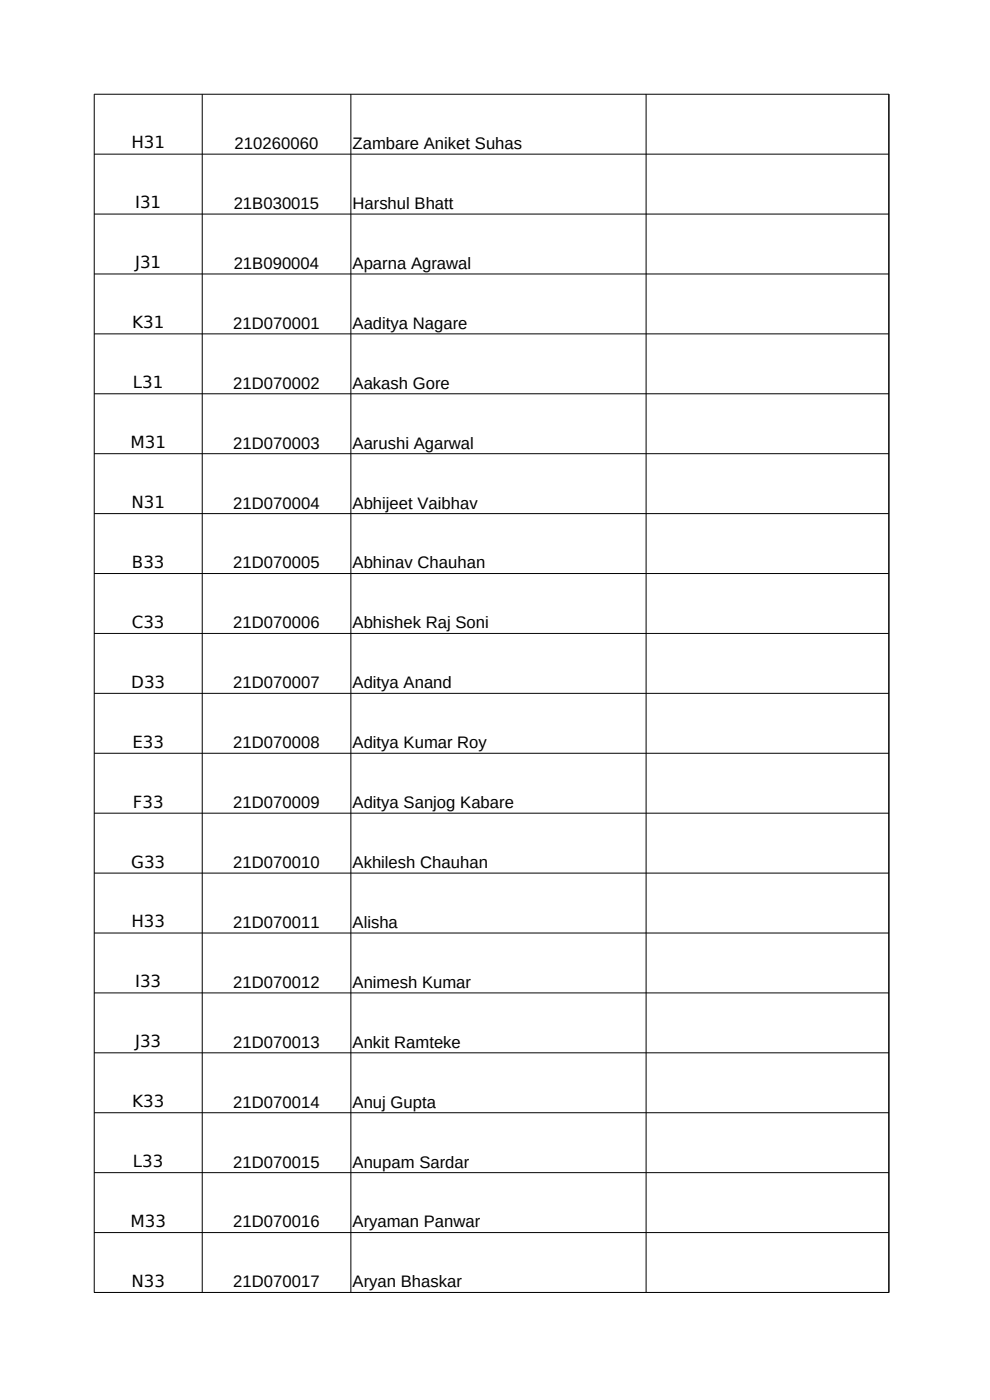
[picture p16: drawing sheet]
<svg xmlns="http://www.w3.org/2000/svg" width="210mm" height="297mm" viewBox="0 0 210 297" stroke-linecap="round" stroke-linejoin="round" font-family="sans-serif">
<defs><g id="words">
<g font-size="3.5">
<text x="27.9" y="31.5">H31</text>
<text x="49.8" y="31.6">210260060</text>
<text x="74.8" y="31.6">Zambare Aniket Suhas</text>
<text x="28.7" y="44.2">I31</text>
<text x="49.6" y="44.3">21B030015</text>
<text x="74.8" y="44.3">Harshul Bhatt</text>
<text x="28.7" y="56.9">J31</text>
<text x="49.6" y="57">21B090004</text>
<text x="74.8" y="57">Aparna Agrawal</text>
<text x="28.1" y="69.6">K31</text>
<text x="49.5" y="69.7">21D070001</text>
<text x="74.8" y="69.7">Aaditya Nagare</text>
<text x="28.2" y="82.3">L31</text>
<text x="49.5" y="82.4">21D070002</text>
<text x="74.8" y="82.4">Aakash Gore</text>
<text x="27.7" y="95.1">M31</text>
<text x="49.5" y="95.2">21D070003</text>
<text x="74.8" y="95.2">Aarushi Agarwal</text>
<text x="27.9" y="107.8">N31</text>
<text x="49.5" y="107.9">21D070004</text>
<text x="74.8" y="107.9">Abhijeet Vaibhav</text>
<text x="28" y="120.5">B33</text>
<text x="49.5" y="120.6">21D070005</text>
<text x="74.8" y="120.6">Abhinav Chauhan</text>
<text x="27.9" y="133.2">C33</text>
<text x="49.5" y="133.3">21D070006</text>
<text x="74.8" y="133.3">Abhishek Raj Soni</text>
<text x="27.8" y="145.9">D33</text>
<text x="49.5" y="146">21D070007</text>
<text x="74.8" y="146">Aditya Anand</text>
<text x="28.1" y="158.6">E33</text>
<text x="49.5" y="158.7">21D070008</text>
<text x="74.8" y="158.7">Aditya Kumar Roy</text>
<text x="28.2" y="171.3">F33</text>
<text x="49.5" y="171.4">21D070009</text>
<text x="74.8" y="171.4">Aditya Sanjog Kabare</text>
<text x="27.8" y="184">G33</text>
<text x="49.5" y="184.2">21D070010</text>
<text x="74.8" y="184.2">Akhilesh Chauhan</text>
<text x="27.9" y="196.7">H33</text>
<text x="49.5" y="196.9">21D070011</text>
<text x="74.8" y="196.9">Alisha</text>
<text x="28.7" y="209.4">I33</text>
<text x="49.5" y="209.6">21D070012</text>
<text x="74.8" y="209.6">Animesh Kumar</text>
<text x="28.7" y="222.1">J33</text>
<text x="49.5" y="222.3">21D070013</text>
<text x="74.8" y="222.3">Ankit Ramteke</text>
<text x="28.1" y="234.9">K33</text>
<text x="49.5" y="235">21D070014</text>
<text x="74.8" y="235">Anuj Gupta</text>
<text x="28.2" y="247.6">L33</text>
<text x="49.5" y="247.7">21D070015</text>
<text x="74.8" y="247.7">Anupam Sardar</text>
<text x="27.7" y="260.3">M33</text>
<text x="49.5" y="260.4">21D070016</text>
<text x="74.8" y="260.4">Aryaman Panwar</text>
<text x="27.9" y="273">N33</text>
<text x="49.5" y="273.1">21D070017</text>
<text x="74.8" y="273.1">Aryan Bhaskar</text>
</g>
</g></defs>
<g fill="none" stroke="#000" stroke-width=".21">
<path d="M42.9 20v254.2M74.4 20v254.2M137.1 20v254.2M20 32.7h168.6M20 45.4h168.6M20 58.1h168.6M20 70.8h168.6M20 83.5h168.6M20 96.3h168.6M20 109h168.6M20 121.7h168.6M20 134.4h168.6"/>
<path d="M20 147.1h168.6M20 159.8h168.6M20 172.5h168.6M20 185.2h168.6M20 197.9h168.6M20 210.6h168.6M20 223.4h168.6M20 236.1h168.6M20 248.8h168.6M20 261.5h168.6M20 274.2h168.6M20 274.2v-254.2h168.6v254.2"/>
</g>
<use href="#words"/>
</svg>
